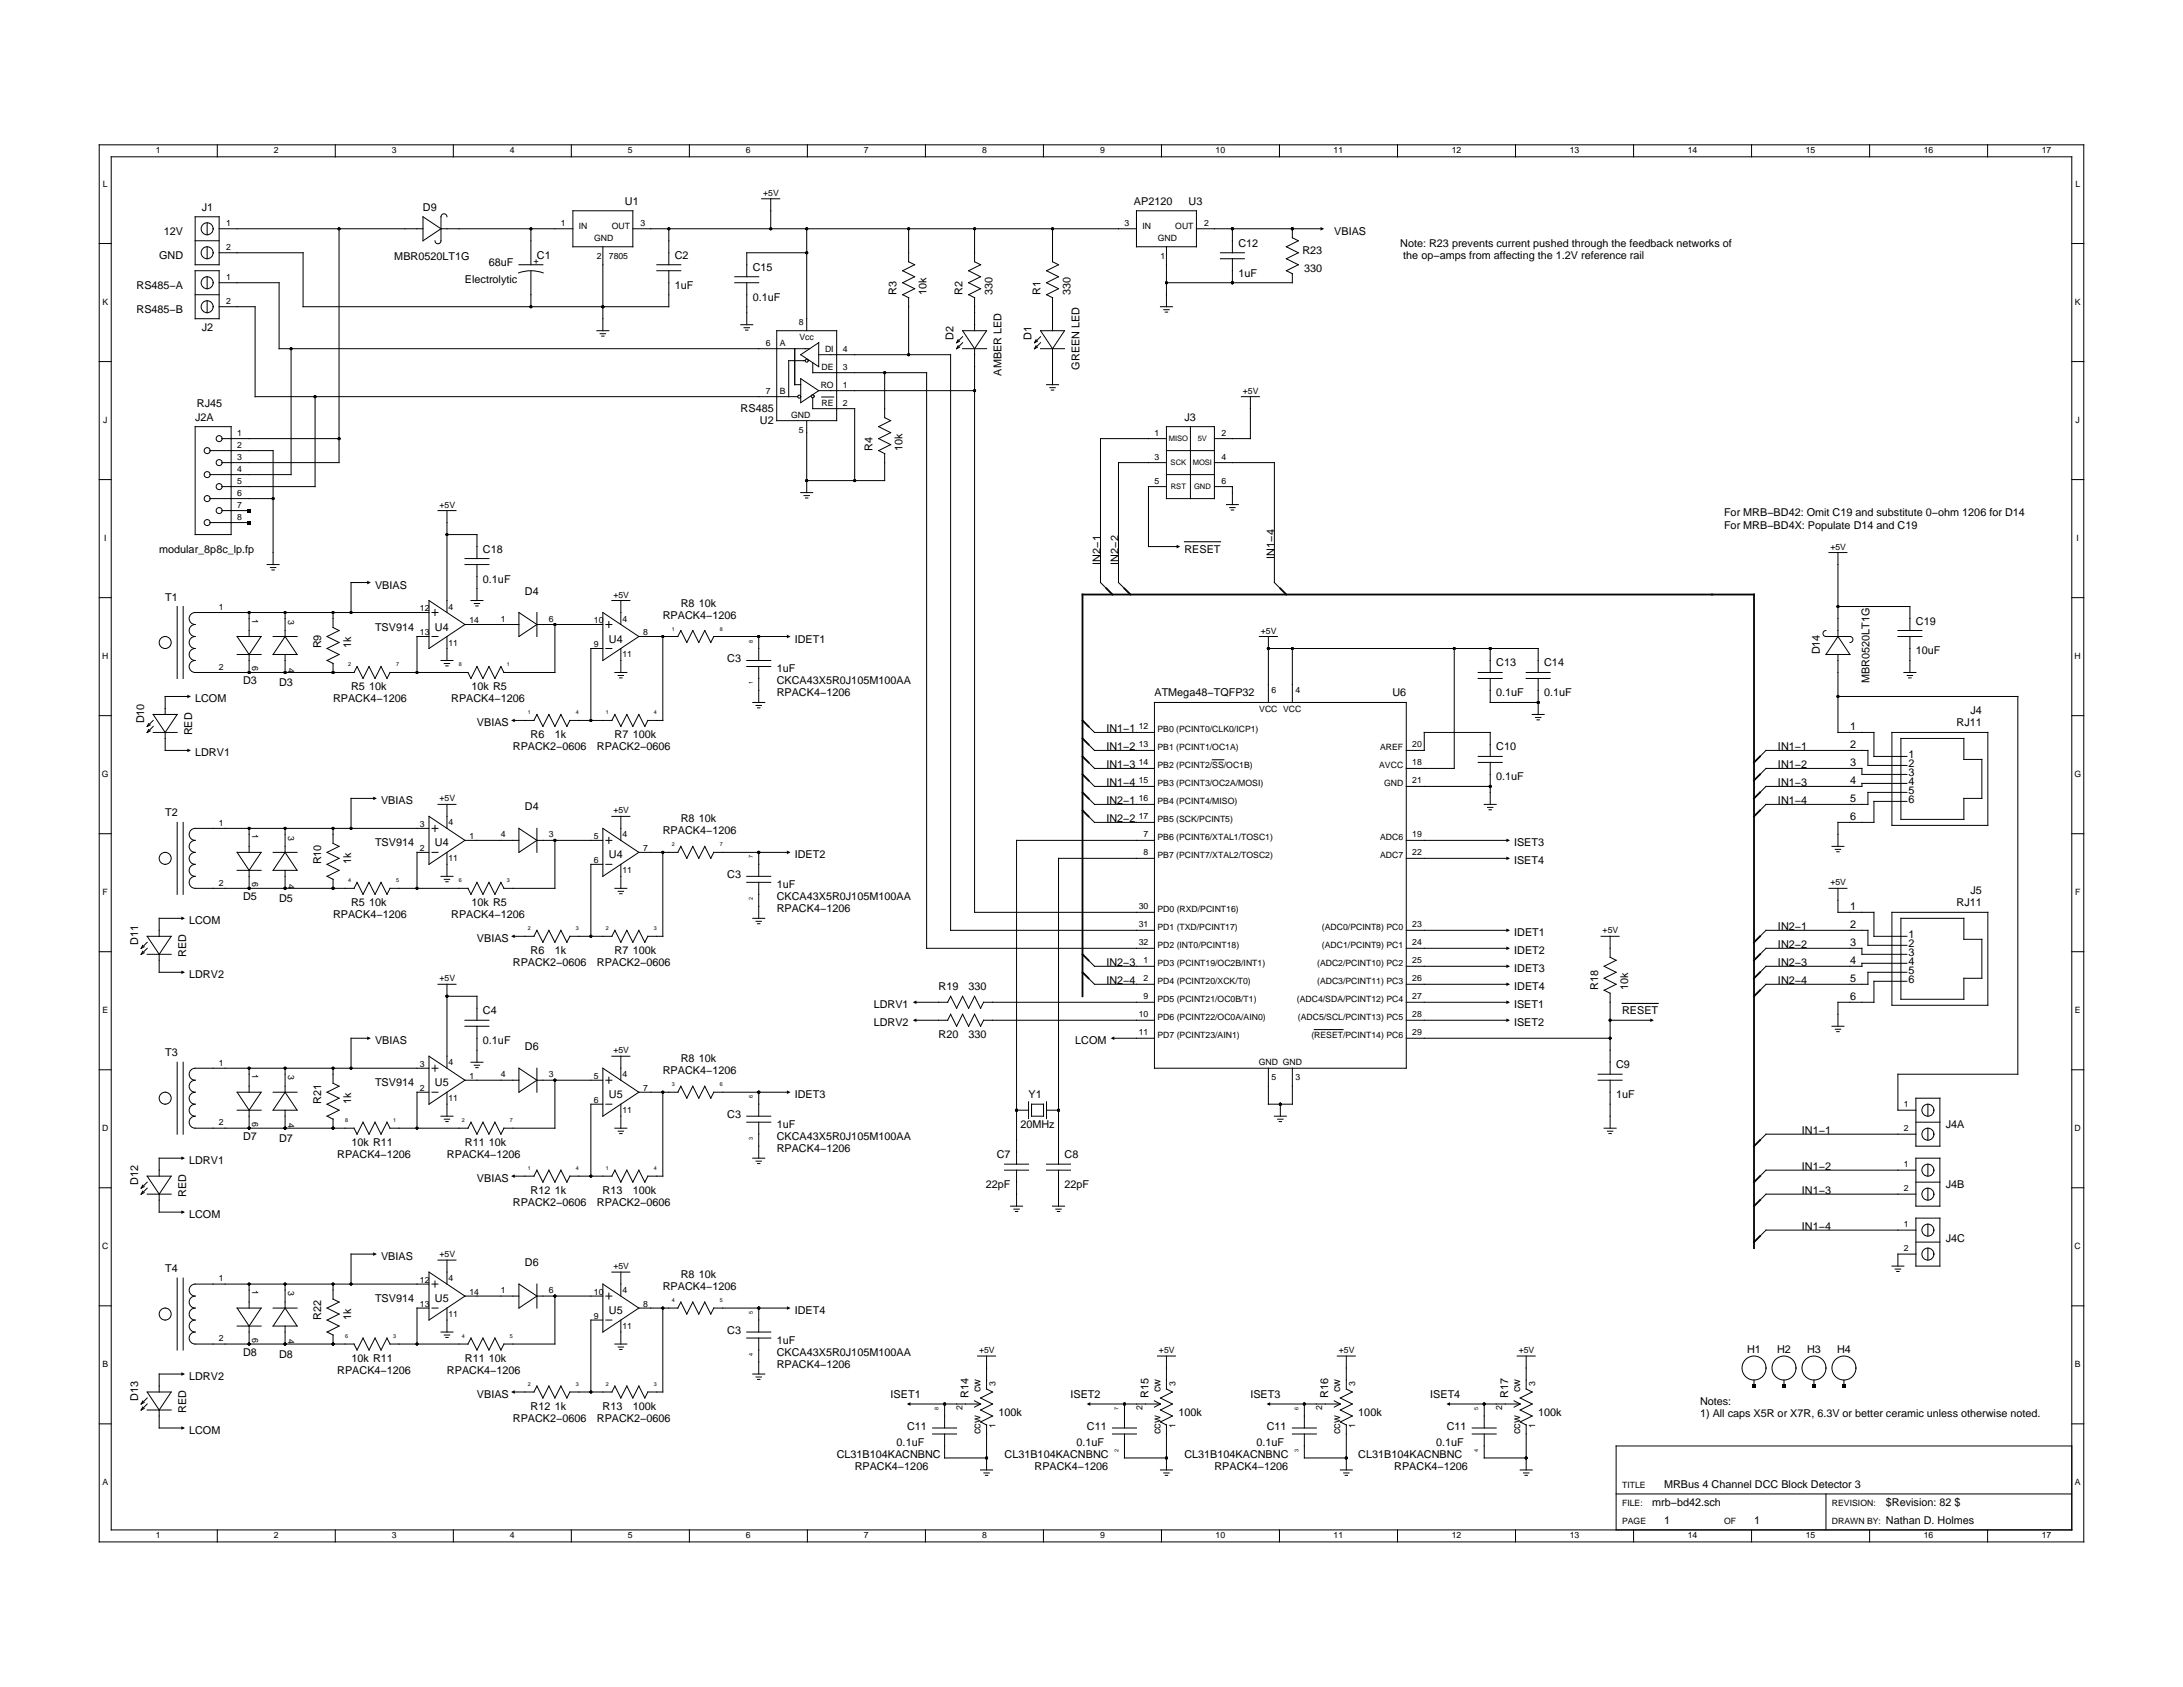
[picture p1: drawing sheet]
<svg xmlns="http://www.w3.org/2000/svg" width="279mm" height="216mm" viewBox="0 0 279 216" stroke-linecap="round" stroke-linejoin="round" font-family="sans-serif">
<defs><g id="words">
<g font-size="1.4">
<text x="25.8" y="27">J1</text>
<text x="54.1" y="27">D9</text>
<text x="80" y="26.2">U1</text>
<text x="145.1" y="26.2">AP2120</text>
<text x="152.1" y="26.2">U3</text>
<text x="20.4" y="33.1">GND</text>
<text x="21" y="30">12V</text>
<text x="50.5" y="33.3">MBR0520LT1G</text>
<text x="62.6" y="34.1">68uF</text>
<text x="68.7" y="33.1">C1</text>
<text x="86.4" y="33.1">C2</text>
<text x="96.3" y="34.6">C15</text>
<text x="158.5" y="31.6">C12</text>
<text x="158.5" y="35.4">1uF</text>
<text x="166.7" y="32.6">R23</text>
<text x="166.9" y="34.8">330</text>
<text x="170.8" y="30">VBIAS</text>
<text x="179.2" y="31.6">Note: R23 prevents current pushed through the feedback networks of</text>
<text x="179.6" y="33.1">the op−amps from affecting the 1.2V reference rail</text>
<text x="17.5" y="37">RS485−A</text>
<text x="17.5" y="40">RS485−B</text>
<text x="59.5" y="36.2">Electrolytic</text>
<text x="86.4" y="37">1uF</text>
<text x="96.3" y="38.5">0.1uF</text>
<text x="114.8" y="37.7" transform="rotate(-90 114.8 37.7)">R3</text>
<text x="118.6" y="37.7" transform="rotate(-90 118.6 37.7)">10k</text>
<text x="123.2" y="37.7" transform="rotate(-90 123.2 37.7)">R2</text>
<text x="127" y="37.7" transform="rotate(-90 127 37.7)">330</text>
<text x="133.2" y="37.7" transform="rotate(-90 133.2 37.7)">R1</text>
<text x="137" y="37.7" transform="rotate(-90 137 37.7)">330</text>
<text x="25.8" y="42.3">J2</text>
<text x="122.1" y="43.5" transform="rotate(-90 122.1 43.5)">D2</text>
<text x="132" y="43.5" transform="rotate(-90 132 43.5)">D1</text>
<text x="138.2" y="47.3" transform="rotate(-90 138.2 47.3)">GREEN LED</text>
<text x="25" y="53.8">J2A</text>
<text x="25.2" y="52.1">RJ45</text>
<text x="94.8" y="52.7">RS485</text>
<text x="128.2" y="48.1" transform="rotate(-90 128.2 48.1)">AMBER LED</text>
<text x="151.6" y="53.8">J3</text>
<text x="97.3" y="54.2">U2</text>
<text x="111.7" y="57.7" transform="rotate(-90 111.7 57.7)">R4</text>
<text x="115.5" y="57.7" transform="rotate(-90 115.5 57.7)">10k</text>
<text x="20.4" y="70.7">modular_8p8c_lp.fp</text>
<text x="61.8" y="70.7">C18</text>
<text x="151.6" y="70.7">RESET</text>
<text x="163.1" y="71.5" transform="rotate(-90 163.1 71.5)">IN1−4</text>
<text x="220.7" y="66.1">For MRB−BD42: Omit C19 and substitute 0−ohm 1206 for D14</text>
<text x="220.7" y="67.6">For MRB−BD4X: Populate D14 and C19</text>
<text x="21.1" y="76.9">T1</text>
<text x="48" y="75.3">VBIAS</text>
<text x="61.8" y="74.6">0.1uF</text>
<text x="67.2" y="76.1">D4</text>
<text x="87.1" y="77.6">R8</text>
<text x="89.4" y="77.6">10k</text>
<text x="140.9" y="72.3" transform="rotate(-90 140.9 72.3)">IN2−1</text>
<text x="143.2" y="72.3" transform="rotate(-90 143.2 72.3)">IN2−2</text>
<text x="41.1" y="83" transform="rotate(-90 41.1 83)">R9</text>
<text x="44.9" y="83" transform="rotate(-90 44.9 83)">1k</text>
<text x="48" y="80.7">TSV914</text>
<text x="55.7" y="80.7">U4</text>
<text x="77.9" y="82.2">U4</text>
<text x="84.8" y="79.2">RPACK4−1206</text>
<text x="101.7" y="82.2">IDET1</text>
<text x="232.9" y="83.8" transform="rotate(-90 232.9 83.8)">D14</text>
<text x="245.2" y="79.9">C19</text>
<text x="245.2" y="83.8">10uF</text>
<text x="25" y="89.9">LCOM</text>
<text x="31.1" y="87.6">D3</text>
<text x="35.7" y="87.8">D3</text>
<text x="42.6" y="89.9">RPACK4−1206</text>
<text x="44.9" y="88.4">R5</text>
<text x="47.2" y="88.4">10k</text>
<text x="57.7" y="89.9">RPACK4−1206</text>
<text x="60.3" y="88.4">10k R5</text>
<text x="93.1" y="84.8">C3</text>
<text x="99.4" y="86.1">1uF</text>
<text x="99.4" y="87.6">CKCA43X5R0J105M100AA</text>
<text x="99.4" y="89.1">RPACK4−1206</text>
<text x="147.8" y="89.1">ATMega48−TQFP32</text>
<text x="178.2" y="89.1">U6</text>
<text x="191.5" y="85.3">C13</text>
<text x="191.5" y="89.1">0.1uF</text>
<text x="197.6" y="85.3">C14</text>
<text x="197.6" y="89.1">0.1uF</text>
<text x="239.3" y="87.4" transform="rotate(-90 239.3 87.4)">MBR0520LT1G</text>
<text x="18.5" y="92.6" transform="rotate(-90 18.5 92.6)">D10</text>
<text x="24.6" y="94.1" transform="rotate(-90 24.6 94.1)">RED</text>
<text x="61" y="93">VBIAS</text>
<text x="67.9" y="94.5">R6</text>
<text x="71" y="94.5">1k</text>
<text x="78.7" y="94.5">R7 100k</text>
<text x="141.6" y="93.7">IN1−1</text>
<text x="236.8" y="93.4">1</text>
<text x="236.8" y="95.7">2</text>
<text x="250.4" y="93">RJ11</text>
<text x="252.2" y="91.4">J4</text>
<text x="25" y="96.8">LDRV1</text>
<text x="65.6" y="96">RPACK2−0606</text>
<text x="76.4" y="96">RPACK2−0606</text>
<text x="141.6" y="96">IN1−2</text>
<text x="141.6" y="98.3">IN1−3</text>
<text x="141.6" y="100.6">IN1−4</text>
<text x="191.5" y="96">C10</text>
<text x="191.5" y="99.9">0.1uF</text>
<text x="227.6" y="96">IN1−1</text>
<text x="227.6" y="98.3">IN1−2</text>
<text x="227.6" y="100.6">IN1−3</text>
<text x="236.8" y="98">3</text>
<text x="236.8" y="100.3">4</text>
<text x="244.3" y="97">1</text>
<text x="244.3" y="98.1">2</text>
<text x="244.3" y="99.3">3</text>
<text x="244.3" y="100.5">4</text>
<text x="244.3" y="101.6">5</text>
<text x="21.1" y="104.5">T2</text>
<text x="48.8" y="102.9">VBIAS</text>
<text x="67.2" y="103.7">D4</text>
<text x="84.8" y="106.8">RPACK4−1206</text>
<text x="87.1" y="105.2">R8</text>
<text x="89.4" y="105.2">10k</text>
<text x="141.6" y="102.9">IN2−1</text>
<text x="141.6" y="105.2">IN2−2</text>
<text x="227.6" y="102.9">IN1−4</text>
<text x="236.8" y="102.6">5</text>
<text x="236.8" y="104.9">6</text>
<text x="244.3" y="102.8">6</text>
<text x="41.1" y="110.6" transform="rotate(-90 41.1 110.6)">R10</text>
<text x="44.9" y="110.6" transform="rotate(-90 44.9 110.6)">1k</text>
<text x="48" y="108.3">TSV914</text>
<text x="55.7" y="108.3">U4</text>
<text x="77.9" y="109.9">U4</text>
<text x="93.1" y="112.4">C3</text>
<text x="99.4" y="113.7">1uF</text>
<text x="101.7" y="109.9">IDET2</text>
<text x="193.8" y="108.3">ISET3</text>
<text x="193.8" y="110.6">ISET4</text>
<text x="24.2" y="118.3">LCOM</text>
<text x="31.1" y="115.2">D5</text>
<text x="35.7" y="115.4">D5</text>
<text x="42.6" y="117.5">RPACK4−1206</text>
<text x="44.9" y="116">R5</text>
<text x="47.2" y="116">10k</text>
<text x="57.7" y="117.5">RPACK4−1206</text>
<text x="60.3" y="116">10k R5</text>
<text x="99.4" y="115.2">CKCA43X5R0J105M100AA</text>
<text x="99.4" y="116.8">RPACK4−1206</text>
<text x="193.8" y="119.8">IDET1</text>
<text x="227.6" y="119.1">IN2−1</text>
<text x="236.8" y="116.4">1</text>
<text x="236.8" y="118.7">2</text>
<text x="250.4" y="116">RJ11</text>
<text x="252.2" y="114.5">J5</text>
<text x="17.7" y="121" transform="rotate(-90 17.7 121)">D11</text>
<text x="23.8" y="122.5" transform="rotate(-90 23.8 122.5)">RED</text>
<text x="24.2" y="125.2">LDRV2</text>
<text x="61" y="120.6">VBIAS</text>
<text x="65.6" y="123.7">RPACK2−0606</text>
<text x="67.9" y="122.1">R6</text>
<text x="71" y="122.1">1k</text>
<text x="76.4" y="123.7">RPACK2−0606</text>
<text x="78.7" y="122.1">R7 100k</text>
<text x="141.6" y="123.7">IN2−3</text>
<text x="141.6" y="126">IN2−4</text>
<text x="193.8" y="122.1">IDET2</text>
<text x="193.8" y="124.4">IDET3</text>
<text x="227.6" y="121.4">IN2−2</text>
<text x="227.6" y="123.7">IN2−3</text>
<text x="227.6" y="126">IN2−4</text>
<text x="236.8" y="121">3</text>
<text x="236.8" y="123.3">4</text>
<text x="236.8" y="125.6">5</text>
<text x="244.3" y="120">1</text>
<text x="244.3" y="121.2">2</text>
<text x="244.3" y="122.3">3</text>
<text x="244.3" y="123.5">4</text>
<text x="244.3" y="124.6">5</text>
<text x="244.3" y="125.8">6</text>
<text x="61.8" y="129.8">C4</text>
<text x="111.8" y="129">LDRV1</text>
<text x="111.8" y="131.3">LDRV2</text>
<text x="120.1" y="126.7">R19</text>
<text x="124" y="126.7">330</text>
<text x="193.8" y="129">ISET1</text>
<text x="193.8" y="131.3">ISET2</text>
<text x="193.8" y="126.7">IDET4</text>
<text x="204.5" y="126.7" transform="rotate(-90 204.5 126.7)">R18</text>
<text x="207.6" y="129.8">RESET</text>
<text x="208.4" y="126.7" transform="rotate(-90 208.4 126.7)">10k</text>
<text x="236.8" y="127.9">6</text>
<text x="21.1" y="135.2">T3</text>
<text x="48" y="133.6">VBIAS</text>
<text x="61.8" y="133.6">0.1uF</text>
<text x="67.2" y="134.4">D6</text>
<text x="84.8" y="137.5">RPACK4−1206</text>
<text x="87.1" y="135.9">R8</text>
<text x="89.4" y="135.9">10k</text>
<text x="120.1" y="132.9">R20</text>
<text x="124" y="132.9">330</text>
<text x="137.6" y="133.6">LCOM</text>
<text x="206.8" y="136.7">C9</text>
<text x="41.1" y="141.3" transform="rotate(-90 41.1 141.3)">R21</text>
<text x="44.9" y="141.3" transform="rotate(-90 44.9 141.3)">1k</text>
<text x="48" y="139">TSV914</text>
<text x="55.7" y="139">U5</text>
<text x="77.9" y="140.5">U5</text>
<text x="93.1" y="143.1">C3</text>
<text x="101.7" y="140.5">IDET3</text>
<text x="131.6" y="140.5">Y1</text>
<text x="206.8" y="140.5">1uF</text>
<text x="24.2" y="149">LDRV1</text>
<text x="31.1" y="145.9">D7</text>
<text x="35.7" y="146.1">D7</text>
<text x="43.2" y="148.2">RPACK4−1206</text>
<text x="45" y="146.7">10k R11</text>
<text x="57.2" y="148.2">RPACK4−1206</text>
<text x="59.5" y="146.7">R11</text>
<text x="62.6" y="146.7">10k</text>
<text x="99.4" y="144.4">1uF</text>
<text x="99.4" y="145.9">CKCA43X5R0J105M100AA</text>
<text x="99.4" y="147.5">RPACK4−1206</text>
<text x="127.6" y="148.2">C7</text>
<text x="130.6" y="144.4">20MHz</text>
<text x="136.2" y="148.2">C8</text>
<text x="230.6" y="145.2">IN1−1</text>
<text x="230.6" y="149.8">IN1−2</text>
<text x="249.1" y="144.4">J4A</text>
<text x="17.7" y="151.7" transform="rotate(-90 17.7 151.7)">D12</text>
<text x="23.8" y="153.2" transform="rotate(-90 23.8 153.2)">RED</text>
<text x="24.2" y="155.9">LCOM</text>
<text x="61" y="151.3">VBIAS</text>
<text x="65.6" y="154.4">RPACK2−0606</text>
<text x="67.9" y="152.8">R12</text>
<text x="71" y="152.8">1k</text>
<text x="76.4" y="154.4">RPACK2−0606</text>
<text x="77.1" y="152.8">R13</text>
<text x="81" y="152.8">100k</text>
<text x="126.2" y="152.1">22pF</text>
<text x="136.2" y="152.1">22pF</text>
<text x="230.6" y="152.8">IN1−3</text>
<text x="249.1" y="152.1">J4B</text>
<text x="48.8" y="161.3">VBIAS</text>
<text x="230.6" y="157.4">IN1−4</text>
<text x="249.1" y="159">J4C</text>
<text x="21.1" y="162.8">T4</text>
<text x="48" y="166.6">TSV914</text>
<text x="55.7" y="166.6">U5</text>
<text x="67.2" y="162">D6</text>
<text x="84.8" y="165.1">RPACK4−1206</text>
<text x="87.1" y="163.6">R8</text>
<text x="89.4" y="163.6">10k</text>
<text x="31.1" y="173.5">D8</text>
<text x="35.7" y="173.8">D8</text>
<text x="41.1" y="168.9" transform="rotate(-90 41.1 168.9)">R22</text>
<text x="44.9" y="168.9" transform="rotate(-90 44.9 168.9)">1k</text>
<text x="77.9" y="168.2">U5</text>
<text x="93.1" y="170.7">C3</text>
<text x="99.4" y="172">1uF</text>
<text x="99.4" y="173.5">CKCA43X5R0J105M100AA</text>
<text x="101.7" y="168.2">IDET4</text>
<text x="223.6" y="173.1">H1</text>
<text x="227.4" y="173.1">H2</text>
<text x="231.3" y="173.1">H3</text>
<text x="235.1" y="173.1">H4</text>
<text x="17.7" y="179.3" transform="rotate(-90 17.7 179.3)">D13</text>
<text x="24.2" y="176.6">LDRV2</text>
<text x="43.2" y="175.8">RPACK4−1206</text>
<text x="45" y="174.3">10k R11</text>
<text x="57.2" y="175.8">RPACK4−1206</text>
<text x="59.5" y="174.3">R11</text>
<text x="61" y="178.9">VBIAS</text>
<text x="62.6" y="174.3">10k</text>
<text x="99.4" y="175.1">RPACK4−1206</text>
<text x="114" y="178.9">ISET1</text>
<text x="124" y="178.9" transform="rotate(-90 124 178.9)">R14</text>
<text x="125.5" y="178.1" transform="rotate(-90 125.5 178.1)">cw</text>
<text x="137" y="178.9">ISET2</text>
<text x="147" y="178.9" transform="rotate(-90 147 178.9)">R15</text>
<text x="148.5" y="178.1" transform="rotate(-90 148.5 178.1)">cw</text>
<text x="160" y="178.9">ISET3</text>
<text x="170" y="178.9" transform="rotate(-90 170 178.9)">R16</text>
<text x="171.5" y="178.1" transform="rotate(-90 171.5 178.1)">cw</text>
<text x="183.1" y="178.9">ISET4</text>
<text x="193" y="178.9" transform="rotate(-90 193 178.9)">R17</text>
<text x="194.6" y="178.1" transform="rotate(-90 194.6 178.1)">cw</text>
<text x="217.6" y="179.8">Notes:</text>
<text x="23.8" y="180.8" transform="rotate(-90 23.8 180.8)">RED</text>
<text x="24.2" y="183.5">LCOM</text>
<text x="65.6" y="182">RPACK2−0606</text>
<text x="67.9" y="180.5">R12</text>
<text x="71" y="180.5">1k</text>
<text x="76.4" y="182">RPACK2−0606</text>
<text x="77.1" y="180.5">R13</text>
<text x="81" y="180.5">100k</text>
<text x="114.8" y="185.1">0.1uF</text>
<text x="116.1" y="183">C11</text>
<text x="125.5" y="183.5" transform="rotate(-90 125.5 183.5)">ccw</text>
<text x="127.8" y="181.2">100k</text>
<text x="137.8" y="185.1">0.1uF</text>
<text x="139.1" y="183">C11</text>
<text x="148.5" y="183.5" transform="rotate(-90 148.5 183.5)">ccw</text>
<text x="150.8" y="181.2">100k</text>
<text x="160.8" y="185.1">0.1uF</text>
<text x="162.1" y="183">C11</text>
<text x="171.5" y="183.5" transform="rotate(-90 171.5 183.5)">ccw</text>
<text x="173.8" y="181.2">100k</text>
<text x="183.8" y="185.1">0.1uF</text>
<text x="185.2" y="183">C11</text>
<text x="194.6" y="183.5" transform="rotate(-90 194.6 183.5)">ccw</text>
<text x="196.9" y="181.2">100k</text>
<text x="217.6" y="181.4">1) All caps X5R or X7R, 6.3V or better ceramic unless otherwise noted.</text>
<text x="107.1" y="186.6">CL31B104KACNBNC</text>
<text x="109.4" y="188.1">RPACK4−1206</text>
<text x="128.6" y="186.6">CL31B104KACNBNC</text>
<text x="132.4" y="188.1">RPACK4−1206</text>
<text x="151.6" y="186.6">CL31B104KACNBNC</text>
<text x="155.4" y="188.1">RPACK4−1206</text>
<text x="173.8" y="186.6">CL31B104KACNBNC</text>
<text x="178.5" y="188.1">RPACK4−1206</text>
<text x="213" y="190.4">MRBus 4 Channel DCC Block Detector 3</text>
<text x="211.4" y="192.7">mrb−bd42.sch</text>
<text x="213" y="195">1</text>
<text x="224.5" y="195">1</text>
<text x="241.4" y="195">Nathan D. Holmes</text>
<text x="241.4" y="192.7">$Revision: 82 $</text>
</g>
<g font-size="1.1">
<text x="13.2" y="23.9">L</text>
<text x="19.9" y="19.6">1</text>
<text x="35.1" y="19.6">2</text>
<text x="50.2" y="19.6">3</text>
<text x="65.3" y="19.6">4</text>
<text x="80.4" y="19.6">5</text>
<text x="95.5" y="19.6">6</text>
<text x="110.6" y="19.6">7</text>
<text x="125.7" y="19.6">8</text>
<text x="140.8" y="19.6">9</text>
<text x="155.6" y="19.6">10</text>
<text x="170.7" y="19.6">11</text>
<text x="185.8" y="19.6">12</text>
<text x="200.9" y="19.6">13</text>
<text x="216" y="19.6">14</text>
<text x="231.1" y="19.6">15</text>
<text x="246.2" y="19.6">16</text>
<text x="261.3" y="19.6">17</text>
<text x="265.6" y="23.9">L</text>
<text x="29" y="28.9">1</text>
<text x="71.8" y="28.9">1</text>
<text x="74.1" y="29.3">IN</text>
<text x="78.3" y="29.3">OUT</text>
<text x="82" y="28.9">3</text>
<text x="97.7" y="25.1">+5V</text>
<text x="143.9" y="28.9">3</text>
<text x="146.2" y="29.3">IN</text>
<text x="150.4" y="29.3">OUT</text>
<text x="154.1" y="28.9">2</text>
<text x="29" y="35.8">1</text>
<text x="29" y="32">2</text>
<text x="68.3" y="33.1" transform="rotate(90 68.3 33.1)">+</text>
<text x="76.1" y="30.8">GND</text>
<text x="76.4" y="33.1">2</text>
<text x="77.9" y="33.1">7805</text>
<text x="148.2" y="30.8">GND</text>
<text x="148.5" y="33.1">1</text>
<text x="13.1" y="39">K</text>
<text x="29" y="38.9">2</text>
<text x="102.2" y="41.6">8</text>
<text x="265.6" y="39">K</text>
<text x="98" y="44.2">6</text>
<text x="99.8" y="44.2">A</text>
<text x="102.3" y="43.5">Vcc</text>
<text x="105.2" y="47.3">DE</text>
<text x="105.6" y="45">DI</text>
<text x="107.9" y="47.3">3</text>
<text x="107.9" y="45">4</text>
<text x="98" y="50.4">7</text>
<text x="99.8" y="50.4">B</text>
<text x="101.3" y="53.5">GND</text>
<text x="105" y="49.6">RO</text>
<text x="105.2" y="51.9">RE</text>
<text x="107.9" y="49.6">1</text>
<text x="107.9" y="51.9">2</text>
<text x="159.1" y="50.4">+5V</text>
<text x="13.2" y="54.1">J</text>
<text x="30.3" y="55.8">1</text>
<text x="30.3" y="57.3">2</text>
<text x="30.3" y="58.8">3</text>
<text x="102.2" y="55.4">5</text>
<text x="147.8" y="55.8">1</text>
<text x="147.8" y="58.8">3</text>
<text x="156.3" y="55.8">2</text>
<text x="156.3" y="58.8">4</text>
<text x="265.7" y="54.1">J</text>
<text x="30.3" y="60.4">4</text>
<text x="30.3" y="61.9">5</text>
<text x="30.3" y="63.4">6</text>
<text x="30.3" y="65">7</text>
<text x="56.2" y="65">+5V</text>
<text x="147.8" y="61.9">5</text>
<text x="156.3" y="61.9">6</text>
<text x="13.3" y="69.2">I</text>
<text x="30.3" y="66.5">8</text>
<text x="234.3" y="70.3">+5V</text>
<text x="265.8" y="69.2">I</text>
<text x="78.5" y="76.5">+5V</text>
<text x="28" y="78">1</text>
<text x="32.3" y="79.2" transform="rotate(90 32.3 79.2)">1</text>
<text x="36.9" y="79.3" transform="rotate(90 36.9 79.3)">3</text>
<text x="53.8" y="78.2">12</text>
<text x="53.8" y="81.3">13</text>
<text x="57.4" y="82.6">11</text>
<text x="57.4" y="78">4</text>
<text x="60.1" y="79.7">14</text>
<text x="64.1" y="79.5">1</text>
<text x="70.3" y="79.5">6</text>
<text x="76" y="79.7">10</text>
<text x="76" y="82.8">9</text>
<text x="79.7" y="79.5">4</text>
<text x="82.3" y="81.3">8</text>
<text x="161.4" y="81.1">+5V</text>
<text x="13.1" y="84.3">H</text>
<text x="28" y="85.7">2</text>
<text x="32.3" y="85.3" transform="rotate(90 32.3 85.3)">6</text>
<text x="36.9" y="85.4" transform="rotate(90 36.9 85.4)">4</text>
<text x="79.7" y="84.1">11</text>
<text x="162.7" y="88.7">6</text>
<text x="165.8" y="88.7">4</text>
<text x="265.5" y="84.3">H</text>
<text x="145.8" y="93.4">12</text>
<text x="145.8" y="95.7">13</text>
<text x="148.1" y="93.7">PB0 (PCINT0/CLK0/ICP1)</text>
<text x="161.2" y="91.1">VCC VCC</text>
<text x="180.8" y="95.7">20</text>
<text x="13" y="99.4">G</text>
<text x="145.8" y="98">14</text>
<text x="145.8" y="100.3">15</text>
<text x="148.1" y="96">PB1 (PCINT1/OC1A)</text>
<text x="148.1" y="100.6">PB3 (PCINT3/OC2A/MOSI)</text>
<text x="148.1" y="98.3">PB2 (PCINT2/SS/OC1B)</text>
<text x="176.5" y="98.3">AVCC</text>
<text x="176.6" y="96">AREF</text>
<text x="177.1" y="100.6">GND</text>
<text x="180.8" y="100.3">21</text>
<text x="180.8" y="98">18</text>
<text x="265.5" y="99.4">G</text>
<text x="28" y="105.7">1</text>
<text x="32.3" y="106.8" transform="rotate(90 32.3 106.8)">1</text>
<text x="36.9" y="106.9" transform="rotate(90 36.9 106.9)">3</text>
<text x="53.8" y="105.8">3</text>
<text x="56.2" y="102.6">+5V</text>
<text x="57.4" y="105.6">4</text>
<text x="60.1" y="107.4">1</text>
<text x="64.1" y="107.2">4</text>
<text x="70.3" y="107.2">3</text>
<text x="76" y="107.4">5</text>
<text x="78.5" y="104.1">+5V</text>
<text x="79.7" y="107.2">4</text>
<text x="145.8" y="102.6">16</text>
<text x="145.8" y="104.9">17</text>
<text x="146.4" y="107.2">7</text>
<text x="148.1" y="102.9">PB4 (PCINT4/MISO)</text>
<text x="148.1" y="105.2">PB5 (SCK/PCINT5)</text>
<text x="148.1" y="107.6">PB6 (PCINT6/XTAL1/TOSC1)</text>
<text x="176.6" y="107.6">ADC6</text>
<text x="180.8" y="107.2">19</text>
<text x="28" y="113.3">2</text>
<text x="32.3" y="112.9" transform="rotate(90 32.3 112.9)">6</text>
<text x="36.9" y="113.1" transform="rotate(90 36.9 113.1)">4</text>
<text x="53.8" y="108.9">2</text>
<text x="57.4" y="110.2">11</text>
<text x="76" y="110.4">6</text>
<text x="79.7" y="111.8">11</text>
<text x="82.3" y="108.9">7</text>
<text x="146.4" y="109.5">8</text>
<text x="148.1" y="109.9">PB7 (PCINT7/XTAL2/TOSC2)</text>
<text x="176.6" y="109.9">ADC7</text>
<text x="180.8" y="109.5">22</text>
<text x="234.3" y="113.3">+5V</text>
<text x="13.1" y="114.5">F</text>
<text x="145.8" y="116.4">30</text>
<text x="145.8" y="118.7">31</text>
<text x="148.1" y="116.8">PD0 (RXD/PCINT16)</text>
<text x="148.1" y="119.1">PD1 (TXD/PCINT17)</text>
<text x="169.2" y="119.1">(ADC0/PCINT8) PC0</text>
<text x="180.8" y="118.7">23</text>
<text x="205.1" y="119.4">+5V</text>
<text x="265.6" y="114.5">F</text>
<text x="56.2" y="125.6">+5V</text>
<text x="145.8" y="121">32</text>
<text x="146.4" y="123.3">1</text>
<text x="146.4" y="125.6">2</text>
<text x="148.1" y="121.4">PD2 (INT0/PCINT18)</text>
<text x="148.1" y="123.7">PD3 (PCINT19/OC2B/INT1)</text>
<text x="148.1" y="126">PD4 (PCINT20/XCK/T0)</text>
<text x="168.6" y="123.7">(ADC2/PCINT10) PC2</text>
<text x="168.6" y="126">(ADC3/PCINT11) PC3</text>
<text x="169.2" y="121.4">(ADC1/PCINT9) PC1</text>
<text x="180.8" y="121">24</text>
<text x="180.8" y="123.3">25</text>
<text x="180.8" y="125.6">26</text>
<text x="13.1" y="129.6">E</text>
<text x="145.8" y="130.2">10</text>
<text x="146.4" y="127.9">9</text>
<text x="148.1" y="130.6">PD6 (PCINT22/OC0A/AIN0)</text>
<text x="148.1" y="128.3">PD5 (PCINT21/OC0B/T1)</text>
<text x="166" y="128.3">(ADC4/SDA/PCINT12) PC4</text>
<text x="166.1" y="130.6">(ADC5/SCL/PCINT13) PC5</text>
<text x="180.8" y="127.9">27</text>
<text x="180.8" y="130.2">28</text>
<text x="265.6" y="129.6">E</text>
<text x="28" y="136.4">1</text>
<text x="32.3" y="137.5" transform="rotate(90 32.3 137.5)">1</text>
<text x="36.9" y="137.6" transform="rotate(90 36.9 137.6)">3</text>
<text x="53.8" y="136.5">3</text>
<text x="57.4" y="136.3">4</text>
<text x="64.1" y="137.9">4</text>
<text x="70.3" y="137.9">3</text>
<text x="78.5" y="134.8">+5V</text>
<text x="79.7" y="137.9">4</text>
<text x="145.8" y="132.5">11</text>
<text x="148.1" y="132.9">PD7 (PCINT23/AIN1)</text>
<text x="161.1" y="136.3">GND GND</text>
<text x="167.8" y="132.9">(RESET/PCINT14) PC6</text>
<text x="180.8" y="132.5">29</text>
<text x="32.3" y="143.6" transform="rotate(90 32.3 143.6)">6</text>
<text x="36.9" y="143.8" transform="rotate(90 36.9 143.8)">4</text>
<text x="53.8" y="139.6">2</text>
<text x="57.4" y="140.9">11</text>
<text x="60.1" y="138.1">1</text>
<text x="76" y="138.1">5</text>
<text x="76" y="141.1">6</text>
<text x="79.7" y="142.5">11</text>
<text x="82.3" y="139.6">7</text>
<text x="162.7" y="138.2">5</text>
<text x="165.8" y="138.2">3</text>
<text x="243.7" y="141.7">1</text>
<text x="13.1" y="144.7">D</text>
<text x="28" y="144">2</text>
<text x="243.7" y="144.8">2</text>
<text x="243.7" y="149.4">1</text>
<text x="265.5" y="144.7">D</text>
<text x="243.7" y="152.4">2</text>
<text x="13.1" y="159.9">C</text>
<text x="56.2" y="160.9">+5V</text>
<text x="243.7" y="157">1</text>
<text x="243.7" y="160.1">2</text>
<text x="265.5" y="159.9">C</text>
<text x="28" y="164">1</text>
<text x="32.3" y="165.1" transform="rotate(90 32.3 165.1)">1</text>
<text x="36.9" y="165.3" transform="rotate(90 36.9 165.3)">3</text>
<text x="53.8" y="164.1">12</text>
<text x="53.8" y="167.2">13</text>
<text x="57.4" y="164">4</text>
<text x="60.1" y="165.7">14</text>
<text x="64.1" y="165.5">1</text>
<text x="70.3" y="165.5">6</text>
<text x="76" y="165.7">10</text>
<text x="78.5" y="162.4">+5V</text>
<text x="79.7" y="165.5">4</text>
<text x="82.3" y="167.2">8</text>
<text x="28" y="171.7">2</text>
<text x="32.3" y="171.2" transform="rotate(90 32.3 171.2)">6</text>
<text x="36.9" y="171.4" transform="rotate(90 36.9 171.4)">4</text>
<text x="57.4" y="168.6">11</text>
<text x="76" y="168.7">9</text>
<text x="79.7" y="170.1">11</text>
<text x="125.3" y="173.2">+5V</text>
<text x="148.3" y="173.2">+5V</text>
<text x="171.4" y="173.2">+5V</text>
<text x="194.4" y="173.2">+5V</text>
<text x="13.1" y="175">B</text>
<text x="127.4" y="177.4" transform="rotate(-90 127.4 177.4)">3</text>
<text x="150.4" y="177.4" transform="rotate(-90 150.4 177.4)">3</text>
<text x="173.5" y="177.4" transform="rotate(-90 173.5 177.4)">3</text>
<text x="196.5" y="177.4" transform="rotate(-90 196.5 177.4)">3</text>
<text x="265.6" y="175">B</text>
<text x="123.2" y="180.5" transform="rotate(-90 123.2 180.5)">2</text>
<text x="127.4" y="182.8" transform="rotate(-90 127.4 182.8)">1</text>
<text x="146.2" y="180.5" transform="rotate(-90 146.2 180.5)">2</text>
<text x="150.4" y="182.8" transform="rotate(-90 150.4 182.8)">1</text>
<text x="169.2" y="180.5" transform="rotate(-90 169.2 180.5)">2</text>
<text x="173.5" y="182.8" transform="rotate(-90 173.5 182.8)">1</text>
<text x="192.3" y="180.5" transform="rotate(-90 192.3 180.5)">2</text>
<text x="196.5" y="182.8" transform="rotate(-90 196.5 182.8)">1</text>
<text x="13.1" y="190.1">A</text>
<text x="207.6" y="190.4">TITLE</text>
<text x="265.6" y="190.1">A</text>
<text x="19.9" y="196.8">1</text>
<text x="35.1" y="196.8">2</text>
<text x="50.2" y="196.8">3</text>
<text x="65.3" y="196.8">4</text>
<text x="80.4" y="196.8">5</text>
<text x="95.5" y="196.8">6</text>
<text x="110.6" y="196.8">7</text>
<text x="125.7" y="196.8">8</text>
<text x="140.8" y="196.8">9</text>
<text x="155.6" y="196.8">10</text>
<text x="170.7" y="196.8">11</text>
<text x="185.8" y="196.8">12</text>
<text x="200.9" y="196.8">13</text>
<text x="207.6" y="192.7">FILE:</text>
<text x="207.6" y="195">PAGE</text>
<text x="216" y="196.8">14</text>
<text x="220.7" y="195">OF</text>
<text x="231.1" y="196.8">15</text>
<text x="234.5" y="192.7">REVISION:</text>
<text x="234.5" y="195">DRAWN BY:</text>
<text x="246.2" y="196.8">16</text>
<text x="261.3" y="196.8">17</text>
</g>
<g font-size="1">
<text x="149.6" y="56.4">MISO</text>
<text x="149.8" y="59.5">SCK</text>
<text x="152.7" y="59.5">MOSI</text>
<text x="153.3" y="56.4">5V</text>
<text x="149.9" y="62.5">RST</text>
<text x="152.8" y="62.5">GND</text>
</g>
<g font-size=".7">
<text x="86" y="80.7">1</text>
<text x="92.1" y="80.7">8</text>
<text x="96.3" y="82.2" transform="rotate(-90 96.3 82.2)">8</text>
<text x="44.5" y="85.3">2</text>
<text x="50.7" y="85.3">7</text>
<text x="58.7" y="85.3">8</text>
<text x="64.9" y="85.3">1</text>
<text x="96.3" y="87.6" transform="rotate(-90 96.3 87.6)">1</text>
<text x="67.6" y="91.4">1</text>
<text x="73.7" y="91.4">4</text>
<text x="77.5" y="91.4">1</text>
<text x="83.7" y="91.4">4</text>
<text x="44.5" y="112.9">4</text>
<text x="50.7" y="112.9">5</text>
<text x="58.7" y="112.9">6</text>
<text x="64.9" y="112.9">3</text>
<text x="86" y="108.3">2</text>
<text x="92.1" y="108.3">7</text>
<text x="96.3" y="109.9" transform="rotate(-90 96.3 109.9)">7</text>
<text x="67.6" y="119.1">2</text>
<text x="73.7" y="119.1">3</text>
<text x="77.5" y="119.1">2</text>
<text x="83.7" y="119.1">3</text>
<text x="96.3" y="115.2" transform="rotate(-90 96.3 115.2)">2</text>
<text x="44.2" y="143.6">8</text>
<text x="50.3" y="143.6">1</text>
<text x="59.1" y="143.6">2</text>
<text x="65.3" y="143.6">7</text>
<text x="86" y="139">3</text>
<text x="92.1" y="139">6</text>
<text x="96.3" y="140.5" transform="rotate(-90 96.3 140.5)">6</text>
<text x="67.6" y="149.8">1</text>
<text x="73.7" y="149.8">4</text>
<text x="77.5" y="149.8">1</text>
<text x="83.7" y="149.8">4</text>
<text x="96.3" y="145.9" transform="rotate(-90 96.3 145.9)">3</text>
<text x="86" y="166.6">4</text>
<text x="92.1" y="166.6">5</text>
<text x="44.2" y="171.2">6</text>
<text x="50.3" y="171.2">3</text>
<text x="59.1" y="171.2">4</text>
<text x="65.3" y="171.2">5</text>
<text x="96.3" y="173.5" transform="rotate(-90 96.3 173.5)">4</text>
<text x="96.3" y="168.2" transform="rotate(-90 96.3 168.2)">5</text>
<text x="67.6" y="177.4">2</text>
<text x="73.7" y="177.4">3</text>
<text x="77.5" y="177.4">2</text>
<text x="83.7" y="177.4">3</text>
<text x="120.1" y="185.8" transform="rotate(-90 120.1 185.8)">1</text>
<text x="120.1" y="180.5" transform="rotate(-90 120.1 180.5)">8</text>
<text x="143.2" y="185.8" transform="rotate(-90 143.2 185.8)">2</text>
<text x="143.2" y="180.5" transform="rotate(-90 143.2 180.5)">7</text>
<text x="166.2" y="185.8" transform="rotate(-90 166.2 185.8)">3</text>
<text x="166.2" y="180.5" transform="rotate(-90 166.2 180.5)">6</text>
<text x="189.2" y="185.8" transform="rotate(-90 189.2 185.8)">4</text>
<text x="189.2" y="180.5" transform="rotate(-90 189.2 180.5)">5</text>
</g>
</g></defs>
<g fill="none" stroke="#000" stroke-width=".13">
<path d="M12.7 18.5h254v178.8h-254zM27.8 18.5v1.6M42.9 18.5v1.6M58 18.5v1.6M73.1 18.5v1.6M88.2 18.5v1.6M103.3 18.5v1.6M118.4 18.5v1.6M133.5 18.5v1.6M148.7 18.5v1.6M163.8 18.5v1.6M178.9 18.5v1.6"/>
<path d="M194 18.5v1.6M209.1 18.5v1.6M224.2 18.5v1.6M239.3 18.5v1.6M254.4 18.5v1.6M12.7 31.2h1.5M14.2 20.1h251v175.7h-251zM25 34.6h3v6.2h-3zM25 27.7h3v6.2h-3zM25 37.7h3M25 30.8h3M26.5 28.5v1.5"/>
<path d="M26.5 31.6v1.5M26.5 35.4v1.6M26.5 38.5v1.5M28 36.2h7.7v8.4h67.9M28 39.3h4.7v11.5h69.4M28 29.3h26.1M28 32.3h10.8v7h46.8v-4.7M43.4 29.3v29.9h-15M54.1 27.7l2.3 1.6-2.3 1.5zM56.4 29.3h16.9M57.2 27.7a.38 .38 0 0 0-.4-.3 .38 .38 0 0 0-.4 .3v3.1a.38 .38 0 0 1-.3 .4 .38 .38 0 0 1-.4-.4M66.4 34.9a4.6 4.6 0 0 1 3.1 0"/>
<path d="M66.4 33.9h3.1M68 29.3v4.6M68 34.6v4.7M73.3 27h7.7v4.6h-7.7zM77.2 31.6v10.7M81 29.3h64.5M84.1 34.6h3M84.1 33.9h3M85.6 29.3v4.6M94 36.2h3.1M94 35.4h3.1M95.6 36.2v5.4"/>
<path d="M97.5 25.4h2.3M98.6 25.4v3.9M103.2 29.3v13M103.2 32.3h-7.6v3.1M116.3 29.3v4.2l.8 .4-1.6 .7 1.6 .8-1.6 .8 1.6 .8-1.6 .7 .8 .4M116.3 38.1v7.3M124.7 29.3v4.2l.8 .4-1.5 .7 1.5 .8-1.5 .8 1.5 .8-1.5 .7 .7 .4M124.7 38.1v4.2M134.7 29.3v4.2l.8 .4-1.6 .7 1.6 .8-1.6 .8 1.6 .8-1.6 .7 .8 .4M134.7 38.1v4.2M145.5 27h7.6v4.6h-7.6zM148.5 39.3h1.6"/>
<path d="M148.9 39.6h.7M149.1 39.9h.3M149.3 31.6v7.7M153.1 29.3h16.1M156.2 32.3h3.1M156.2 33.1h3.1M157.7 29.3v3M157.7 33.1v3.1M165.4 35v1.2h-16.1M165.4 29.3v1.1l.8 .4-1.6 .8 1.6 .7-1.6 .8 1.6 .8-1.6 .7 .8 .4M265.2 31.2h1.5M12.7 46.3h1.5"/>
<path d="M25 54.6h4.6v13.8h-4.6zM26.9 57.7h8.1v14.6M28.4 56.1h15M37.3 44.6v16.1h-10.4M40.3 50.8v11.5h-11.9M76.4 42.3h1.5M76.8 42.7h.7M77 43h.3M94.8 41.6h1.5M95.2 41.9h.7M95.4 42.2h.3M99.4 42.3h7.7v11.5h-7.7z"/>
<path d="M101.7 44.6v4.6h.8M102.5 45.4l2.3-1.5v3zM102.5 48.5l2.3 1.5-2.3 1.5zM103.1 46.2h-2.2v4.6M103.2 53.8v9.2M104 50.9v1.4h5.4v9.2M104 46.4v1.3h14.6v73.7h29.2M104.8 45.4h16.9v73.7h26.1M104.8 50h19.9M105.2 50.8h1.5M113.2 47.7v5.8l.8 .3-1.5 .8 1.5 .8-1.5 .7 1.5 .8-1.5 .8 .7 .4v3.4h-10M122.6 44.2l-.2 .4"/>
<path d="M122.6 43.5l-.2 .4M122.8 44.4l-.4 .2M122.8 43.7l-.4 .2M123.2 44.6h3.1M123.2 42.3h3.1l-1.6 2.3zM123.2 43.1l-.8 .8M123.2 43.9l-.8 .7M124.7 44.6v72.2h23.1M132.6 44.2l-.2 .4M132.6 43.5l-.2 .4M132.8 44.4l-.4 .2M132.8 43.7l-.4 .2"/>
<path d="M133.2 44.6h3M133.2 42.3h3l-1.5 2.3zM133.2 43.1l-.8 .8M133.2 43.9l-.8 .7M133.9 49.2h1.6M134.4 49.6h.7M134.6 49.9h.3M134.7 44.6v4.6M149.3 56.1h-8.4v18.5l.7 .7M149.3 59.2h-6.1v15.4l.7 .7M149.3 57.7h6.1M149.3 54.6h6.1v9.2h-6.1z"/>
<path d="M152.4 54.6v9.2M155.4 59.2h7.7v15.4l.8 .7M158.9 50.8h2.3M160 50.8v5.3h-4.6M265.2 46.3h1.5M12.7 76.5h1.5M12.7 61.4h1.5M22.7 77.6v9.2M23.4 77.6v9.2M26.9 63.8h8.1M26.9 66.9h5M28.4 65.3h3.5"/>
<path d="M31.9 78.4v3.1M34.2 72.3h1.5M34.6 72.6h.7M34.8 72.9h.3M36.5 78.4v3.1M42.6 78.4v1.9l.8 .4-1.5 .8 1.5 .7-1.5 .8 1.5 .8-1.5 .7 .7 .4M47.2 74.6h-2.3v3.8M54.9 78.4h-29.9a.77 .77 0 0 0-.8 .8 .77 .77 0 0 0 .8 .7 .77 .77 0 0 0-.8 .8 .77 .77 0 0 0 .8 .8 .77 .77 0 0 0-.8 .7 .77 .77 0 0 0 .8 .8 .77 .77 0 0 0-.8 .8 .77 .77 0 0 0 .8 .7 .77 .77 0 0 0-.8 .8 .77 .77 0 0 0 .8 .8h20.3M54.9 76.9l4.6 3-4.6 3.1zM55.3 78.4h.8M55.7 78v.8M56.1 65.3h2.3"/>
<path d="M57.2 68.4h3.8v3.1M57.2 65.3v13.1M59.5 72.3h3.1M59.5 79.9h6.9M59.5 71.5h3.1M60.3 76.9h1.5M60.7 77.2h.7M60.9 77.5h.3M61 72.3v4.6M66.4 78.4l2.3 1.5-2.3 1.6zM68.7 79.9h8.5M68.7 78.4v3.1"/>
<path d="M71 79.9v6.2h-6.5M77.2 78.4l4.6 3.1-4.6 3zM77.5 79.9h.8M77.9 79.5v.8M78.3 76.9h2.3M79.5 76.9v3M102.5 63h1.5M102.9 63.4h.7M103.1 63.7h.3M149.3 62.3h-2.3v7.6h3.8M149.3 60.7h6.1M155.4 62.3h2.3v2.3"/>
<path d="M157 64.6h1.5M157.4 65h.7M157.6 65.3h.3M234.1 70.7h2.3M235.2 70.7v10.8M235.2 77.6h9.2v3.1M265.2 76.5h1.5M265.2 61.4h1.5M12.7 91.6h1.5M19 93.4l-.2 .3M19 92.6l-.2 .4M19.2 93.5l-.4 .2"/>
<path d="M19.2 92.8l-.4 .2M19.6 93.7h3.1M19.6 91.4h3.1l-1.6 2.3zM19.6 92.2l-.8 .8M19.6 93l-.8 .7M21.1 93.7v2.3h3.1M24.2 89.1h-3.1v2.3M30.3 81.5h3.1l-1.5 2.3zM30.3 83.8h3.1M31.9 83.8v2.3M35 81.5h3M36.5 81.5l1.5 2.3h-3z"/>
<path d="M36.5 83.8v2.3M42.6 84.9v1.2M54.9 81.5h-1.5v4.6M55.3 81.5h.8M56.4 84.5h1.6M56.9 84.9h.7M57.1 85.2h.3M57.2 81.5v3M64.1 85.3l.4 .8M64.1 85.3l-.8 1.5-.7-1.5-.8 1.5-.8-1.5-.7 1.5-.4-.7h-10l-.4 .7-.7-1.5-.8 1.5-.8-1.5-.7 1.5-.8-1.5-.4 .8M65.6 92.2h2.7l.4-.8 .8 1.6 .8-1.6 .7 1.6 .8-1.6 .8 1.6 .3-.8h5.4M77.2 83h-1.6v9.2"/>
<path d="M77.5 83h.8M78.7 86.1h1.5M78.7 91.4l-.4 .8M79.1 86.4h.7M79.3 86.8h.3M79.5 83v3.1M81.8 81.5h5M84.8 81.5v10.7h-1.9l-.4 .8-.7-1.6-.8 1.6-.8-1.6-.7 1.6-.8-1.6M86.8 81.5l.3-.8 .8 1.5 .8-1.5 .7 1.5 .8-1.5 .8 1.5 .4-.7h9.5M95.6 84.5h3M95.6 85.3h3M96.3 89.9h1.6"/>
<path d="M96.8 90.3h.7M97 90.6h.3M97.1 81.5v3M97.1 85.3v4.6M139.3 99.9l.8 .7h7.7M139.3 95.3l.8 .7h7.7M139.3 97.6l.8 .7h7.7M139.3 93l.8 .7h7.7M147.8 89.9h32.2v46.8h-32.2zM155.2 97.2h1.4M161.2 81.5h2.3M162.3 81.5v8.4"/>
<path d="M162.3 83h34.6v3.1M165.4 83v6.9M180 96h2.3v-2.3h8.4v3.1M186.1 83v15.3h-6.1M189.2 86.1h3.1M189.2 96.8h3.1M189.2 97.6h3.1M189.2 86.8h3.1M190.7 86.8v3.1h6.2M190.7 83v3.1M190.7 97.6v5.3M195.3 86.1h3.1"/>
<path d="M195.3 86.8h3.1M196.1 91.4h1.5M196.5 91.8h.7M196.7 92.1h.3M196.9 86.8v4.6M225.3 96.8l.7-.8h13.1v2h5M225.3 99.1l.7-.8h12.3v.8h5.8M233.7 80.7a.38 .38 0 0 0-.4 .4 .38 .38 0 0 0 .4 .4h3.1a.38 .38 0 0 1 .4 .3 .38 .38 0 0 1-.4 .4M235.2 89.1h23.1v48.4h-15.4v4.6h2.3M235.2 83.8v9.9h4.6v3.1h4.3M235.2 81.5l1.6 2.3h-3.1zM242.1 93.7h12.3v11.9h-12.3z"/>
<path d="M242.9 81.5h3.1M242.9 80.7h3.1M243.3 94.5h8.1v2.7h2.3v5h-2.3v2.7h-8.1zM243.7 86.1h1.5M244.1 86.4h.7M244.3 86.8h.3M244.4 81.5v4.6M265.2 91.6h1.5M12.7 106.7h1.5M18.8 119.8h3.1l-1.5 2.3zM22.7 105.2v9.3M23.4 105.2v9.3"/>
<path d="M23.4 117.5h-3v2.3M30.3 109.1h3.1l-1.5 2.3zM30.3 111.4h3.1M31.9 106v3.1M31.9 111.4v2.3M35 109.1h3M36.5 106v3.1M36.5 111.4v2.3M36.5 109.1l1.5 2.3h-3zM42.6 106v1.9l.8 .4-1.5 .8 1.5 .8-1.5 .7 1.5 .8-1.5 .8 .7 .3v1.2M48 102.2h-3.1v3.8M54.9 106h-29.9a.77 .77 0 0 0-.8 .8 .77 .77 0 0 0 .8 .7 .77 .77 0 0 0-.8 .8 .77 .77 0 0 0 .8 .8 .77 .77 0 0 0-.8 .8 .77 .77 0 0 0 .8 .7 .77 .77 0 0 0-.8 .8 .77 .77 0 0 0 .8 .8 .77 .77 0 0 0-.8 .7 .77 .77 0 0 0 .8 .8h20.3"/>
<path d="M54.9 109.1h-1.5v4.6M54.9 104.5l4.6 3-4.6 3.1zM55.3 106h.8M55.3 109.1h.8M55.7 105.6v.8M56.1 102.9h2.3M56.4 112.2h1.6M56.9 112.5h.7M57.1 112.8h.3M57.2 102.9v3.1M57.2 109.1v3.1M59.5 107.5h6.9"/>
<path d="M64.1 112.9l.4 .8M64.1 112.9l-.8 1.6-.7-1.6-.8 1.6-.8-1.6-.7 1.6-.4-.8h-10l-.4 .8-.7-1.6-.8 1.6-.8-1.6-.7 1.6-.8-1.6-.4 .8M65.6 119.8h2.7l.4-.7 .8 1.5 .8-1.5 .7 1.5 .8-1.5 .8 1.5 .3-.8h5.4M66.4 106l2.3 1.5-2.3 1.6zM68.7 107.5h8.5M68.7 106v3.1M71 107.5v6.2h-6.5M77.2 106l4.6 3.1-4.6 3.1zM77.2 110.6h-1.6v9.2M77.5 107.5h.8M77.5 110.6h.8M77.9 107.2v.7"/>
<path d="M78.3 104.5h2.3M78.7 113.7h1.5M78.7 119.1l-.4 .7M79.1 114.1h.7M79.3 114.4h.3M79.5 104.5v3M79.5 110.6v3.1M81.8 109.1h5M84.8 109.1v10.7h-1.9l-.4 .8-.7-1.5-.8 1.5-.8-1.5-.7 1.5-.8-1.5M86.8 109.1l.3-.8 .8 1.6 .8-1.6 .7 1.6 .8-1.6 .8 1.6 .4-.8h9.5M95.6 112.2h3M95.6 112.9h3"/>
<path d="M96.3 117.5h1.6M96.8 117.9h.7M97 118.2h.3M97.1 109.1v3.1M97.1 112.9v4.6M139.3 102.2l.8 .7h7.7M139.3 104.5l.8 .7h7.7M147.8 107.5h-17.7v41.5M147.8 109.9h-12.3v39.1M180 100.6h10.7M180 119.1h13M180 107.5h13"/>
<path d="M180 109.9h13M190 102.9h1.5M190.4 103.3h.7M190.6 103.6h.3M204.9 119.8h2.3M206.1 119.8v2.7l.7 .4-1.5 .8 1.5 .7-1.5 .8 1.5 .8-1.5 .7 .8 .4M225.3 119.8l.7-.7h13.1v1.9h5M234.1 113.7h2.3M234.5 108.3h1.5M234.9 108.7h.7M235.1 109h.3M235.2 113.7v3.1h4.6v3h4.3"/>
<path d="M242.1 116.8h12.3v11.9h-12.3zM243.3 117.5h8.1v2.7h2.3v5h-2.3v2.7h-8.1zM244.1 100.3h-5.8v.3h-12.3l-.7 .8M244.1 101.4h-5v1.5h-13.1l-.7 .8M244.1 102.6h-4.3v2.6h-4.6v3.1M265.2 106.7h1.5M12.7 136.9h1.5M12.7 121.8h1.5M18.3 121.7l-.2 .4M18.3 121l-.2 .4M18.5 121.9l-.4 .2M18.5 121.2l-.4 .2"/>
<path d="M18.8 122.1h3.1M18.8 120.6l-.7 .8M18.8 121.4l-.7 .7M20.4 122.1v2.3h3M22.7 135.9v9.3M23.4 135.9v9.3M30.3 139.8h3.1l-1.5 2.3zM31.9 136.7v3.1M35 139.8h3M36.5 139.8l1.5 2.3h-3zM36.5 136.7v3.1M42.6 136.7v1.9l.8 .4-1.5 .8 1.5 .7-1.5 .8 1.5 .8-1.5 .7 .7 .4v1.2"/>
<path d="M47.2 132.9h-2.3v3.8M54.9 136.7h-29.9a.77 .77 0 0 0-.8 .8 .77 .77 0 0 0 .8 .7 .77 .77 0 0 0-.8 .8 .77 .77 0 0 0 .8 .8 .77 .77 0 0 0-.8 .7 .77 .77 0 0 0 .8 .8 .77 .77 0 0 0-.8 .8 .77 .77 0 0 0 .8 .7 .77 .77 0 0 0-.8 .8 .77 .77 0 0 0 .8 .8h20.3l.4 .8 .8-1.6 .7 1.6 .8-1.6 .8 1.6 .7-1.6 .4 .8h10l.4-.8 .7 1.6 .8-1.6 .8 1.6 .7-1.6 .8 1.6 .4-.8h6.5v-6.2M54.9 139.8h-1.5v4.6M54.9 135.2l4.6 3-4.6 3.1zM55.3 136.7h.8M55.3 139.8h.8M55.7 136.3v.8M56.1 126h2.3M57.2 126v10.7M57.2 139.8v3M57.2 127.5h3.8v3.1M59.5 130.6h3.1"/>
<path d="M59.5 138.2h6.9M59.5 131.3h3.1M60.3 135.9h1.5M60.7 136.3h.7M60.9 136.6h.3M61 131.3v4.6M66.4 136.7l2.3 1.5-2.3 1.6zM68.7 138.2h8.5M68.7 136.7v3.1M77.2 136.7l4.6 3.1-4.6 3zM77.5 138.2h.8M77.9 137.9v.7"/>
<path d="M78.3 135.2h2.3M79.5 135.2v3M81.8 139.8h5M84.8 139.8v10.7h-1.9l-.4 .8-.7-1.5-.8 1.5-.8-1.5-.7 1.5-.8-1.5M86.8 139.8l.3-.8 .8 1.5 .8-1.5 .7 1.5 .8-1.5 .8 1.5 .4-.7h9.5M97.1 139.8v3M117.1 128.3h4.2M117.1 130.6h4.2M121.7 127.5l.7 1.5 .8-1.5 .8 1.5 .7-1.5 .8 1.5 .4-.7h21.9M121.7 129.8l.7 1.5 .8-1.5 .8 1.5 .7-1.5 .8 1.5 .4-.7h21.9M121.7 127.5l-.4 .8M121.7 129.8l-.4 .8"/>
<path d="M139.3 122.9l.8 .8h7.7M139.3 125.2l.8 .8h7.7M142.4 132.9h5.4M162.3 136.7v4.6h3.1v-4.6M168.2 131.8h3.7M180 121.4h13M180 123.7h13M180 126h13M180 128.3h13M180 130.6h13M180 132.9h26.1M204.5 137.5h3.1"/>
<path d="M204.5 138.2h3.1M206.1 130.6h5.3M206.1 127.1v10.4M206.1 138.2v6.2M225.3 122.1l.7-.7h12.3v.7h5.8M234.5 131.3h1.5M234.9 131.7h.7M235.1 132h.3M244.1 123.3h-5.8v.4h-12.3l-.7 .7M244.1 124.4h-5v1.6h-13.1l-.7 .7M244.1 125.6h-4.3v2.7h-4.6v3M265.2 136.9h1.5"/>
<path d="M265.2 121.8h1.5M12.7 152h1.5M18.3 152.4l-.2 .4M18.3 151.7l-.2 .4M18.5 152.6l-.4 .2M18.5 151.9l-.4 .2M18.8 150.5h3.1l-1.5 2.3zM18.8 152.8h3.1M18.8 151.3l-.7 .8M18.8 152.1l-.7 .7M20.4 152.8v2.3h3M23.4 148.2h-3v2.3"/>
<path d="M30.3 142.1h3.1M31.9 142.1v2.3M36.5 142.1v2.3M56.4 142.8h1.6M56.9 143.2h.7M57.1 143.5h.3M65.6 150.5h2.7l.4-.7 .8 1.5 .8-1.5 .7 1.5 .8-1.5 .8 1.5 .3-.8h5.4M77.2 141.3h-1.6v9.2M77.5 141.3h.8M78.7 144.4h1.5M78.7 149.8l-.4 .7M79.1 144.8h.7"/>
<path d="M79.3 145.1h.3M79.5 141.3v3.1M95.6 142.8h3M95.6 143.6h3M96.3 148.2h1.6M96.8 148.6h.7M97 148.9h.3M97.1 143.6v4.6M128.6 149h3M128.6 149.8h3M129.3 154.4h1.6M129.8 154.7h.7"/>
<path d="M130 155.1h.3M130.1 142.1h1.5M130.1 149.8v4.6M131.6 141v2.2M132 141.3h1.6v1.5h-1.6zM133.9 142.1h1.6M133.9 141v2.2M133.9 149h3.1M133.9 149.8h3.1M134.7 154.4h1.5M135.1 154.7h.7M135.3 155.1h.3"/>
<path d="M135.5 149.8v4.6M163.1 142.8h1.5M163.5 143.2h.7M163.7 143.5h.3M163.9 141.3v1.5M205.3 144.4h1.5M205.7 144.8h.7M205.9 145.1h.3M245.2 149.8h-19.2l-.7 .7M245.2 148.2h3.1v6.2h-3.1zM245.2 152.8h-19.2l-.7 .8M245.2 143.6h3.1"/>
<path d="M245.2 145.2h-19.2l-.7 .7M245.2 140.5h3.1v6.2h-3.1zM245.2 155.9h3.1v6.1h-3.1zM245.2 151.3h3.1M245.2 157.4h-19.2l-.7 .8M245.2 159h3.1M246.7 141.3v1.5M246.7 144.4v1.5M246.7 149v1.5M246.7 152.1v1.5M246.7 156.7v1.5M246.7 159.7v1.6"/>
<path d="M265.2 152h1.5M12.7 167.1h1.5M18.3 179.3l-.2 .4M18.5 179.5l-.4 .2M18.8 178.1h3.1l-1.5 2.4zM18.8 178.9l-.7 .8M18.8 179.7l-.7 .8M22.7 163.6v9.2M23.4 163.6v9.2M23.4 175.8h-3v2.3M30.3 167.4h3.1l-1.5 2.3zM30.3 169.7h3.1"/>
<path d="M31.9 164.3v3.1M31.9 169.7v2.3M35 167.4h3M36.5 164.3v3.1M36.5 169.7v2.3M36.5 167.4l1.5 2.3h-3zM42.6 164.3v2l.8 .3-1.5 .8 1.5 .8-1.5 .7 1.5 .8-1.5 .8 .7 .4M42.6 170.8v1.2M48 160.5h-3.1v3.8M54.9 164.3h-29.9a.77 .77 0 0 0-.8 .8 .77 .77 0 0 0 .8 .8 .77 .77 0 0 0-.8 .7 .77 .77 0 0 0 .8 .8 .77 .77 0 0 0-.8 .8 .77 .77 0 0 0 .8 .7 .77 .77 0 0 0-.8 .8 .77 .77 0 0 0 .8 .8 .77 .77 0 0 0-.8 .7 .77 .77 0 0 0 .8 .8h20.3l.4 .8 .8-1.6 .7 1.6 .8-1.6 .8 1.6 .7-1.6 .4 .8h10l.4-.8 .7 1.6 .8-1.6 .8 1.6 .7-1.6 .8 1.6 .4-.8h6.5v-6.1M54.9 167.4h-1.5v4.6M54.9 162.8l4.6 3.1-4.6 3z"/>
<path d="M55.3 164.3h.8M55.3 167.4h.8M55.7 164v.7M56.1 161.3h2.3M56.4 170.5h1.6M56.9 170.9h.7M57.1 171.2h.3M57.2 161.3v3M57.2 167.4v3.1M59.5 165.9h6.9M65.6 178.1h2.7l.4-.7 .8 1.5 .8-1.5 .7 1.5 .8-1.5 .8 1.5 .3-.8h5.4M66.4 164.3l2.3 1.6-2.3 1.5z"/>
<path d="M68.7 164.3v3.1M68.7 165.9h8.5M77.2 164.3l4.6 3.1-4.6 3.1zM77.2 168.9h-1.6v9.2M77.5 165.9h.8M77.5 168.9h.8M77.9 165.5v.8M78.3 162.8h2.3M78.7 172h1.5M78.7 177.4l-.4 .7M79.1 172.4h.7M79.3 172.7h.3"/>
<path d="M79.5 162.8v3.1M79.5 168.9v3.1M81.8 167.4h5M84.8 167.4v10.7h-1.9l-.4 .8-.7-1.5-.8 1.5-.8-1.5-.7 1.5-.8-1.5M86.8 167.4l.3-.8 .8 1.6 .8-1.6 .7 1.6 .8-1.6 .8 1.6 .4-.8h9.5M95.6 170.5h3M95.6 171.2h3M96.3 175.8h1.6M96.8 176.2h.7M97 176.5h.3M97.1 167.4v3.1M97.1 171.2v4.6"/>
<path d="M116.3 179.7h9.2l-.8 .4M120.9 179.7v3.1M124.7 179.3l.8 .4M125.1 173.5h2.3M126.3 173.5v4.3l.7 .3-1.5 .8 1.5 .8-1.5 .8 1.5 .7-1.5 .8M139.3 179.7h9.2l-.8 .4M143.9 179.7v3.1M147.7 179.3l.8 .4M148.1 173.5h2.3M149.3 173.5v4.3l.8 .3-1.6 .8 1.6 .8-1.6 .8 1.6 .7-1.6 .8M162.3 179.7h9.2l-.7 .4M166.9 179.7v3.1"/>
<path d="M170.8 179.3l.7 .4M171.2 173.5h2.3M172.3 173.5v4.3l.8 .3-1.6 .8 1.6 .8-1.6 .8 1.6 .7-1.6 .8M185.4 179.7h9.2l-.8 .4M190 179.7v3.1M193.8 179.3l.8 .4M194.2 173.5h2.3M195.3 173.5v4.3l.8 .3-1.5 .8 1.5 .8-1.5 .8 1.5 .7-1.5 .8M224.5 176.6v.8M228.3 176.6v.8M232.2 176.6v.8M236 176.6v.8"/>
<path d="M242.1 162h1.6M242.6 162.4h.7M242.8 162.7h.3M245.2 160.5h-2.3v1.5M265.2 167.1h1.5M12.7 182.2h1.5M18.3 180.1l-.2 .4M18.5 180.3l-.4 .2M18.8 180.5h3.1M20.4 180.5v2.3h3M27.8 195.8v1.5M42.9 195.8v1.5"/>
<path d="M58 195.8v1.5M73.1 195.8v1.5M88.2 195.8v1.5M103.3 195.8v1.5M118.4 195.8v1.5M119.4 182.8h3M119.4 183.5h3M120.9 183.5v3.1h5.4M125.5 188.1h1.5M125.5 182l.8 .4M125.9 188.5h.7M126.1 188.8h.3"/>
<path d="M126.3 182.4v5.7M133.5 195.8v1.5M142.4 182.8h3.1M142.4 183.5h3.1M143.9 183.5v3.1h5.4M148.5 188.1h1.6M148.5 182l.8 .4M148.7 195.8v1.5M148.9 188.5h.7M149.1 188.8h.3M149.3 182.4v5.7M163.8 195.8v1.5"/>
<path d="M165.4 182.8h3.1M165.4 183.5h3.1M166.9 183.5v3.1h5.4M171.5 188.1h1.6M171.5 182l.8 .4M172 188.5h.7M172.2 188.8h.3M172.3 182.4v5.7M178.9 195.8v1.5M188.4 182.8h3.1M188.4 183.5h3.1M190 183.5v3.1h5.3"/>
<path d="M194 195.8v1.5M194.6 188.1h1.5M194.6 182l.7 .4M195 188.5h.7M195.2 188.8h.3M195.3 182.4v5.7M206.8 191.2h58.4M209.1 195.8v1.5M224.2 195.8v1.5M233.7 191.2v4.6M239.3 195.8v1.5M254.4 195.8v1.5"/>
<path d="M265.2 185.1h-58.4v10.7M265.2 182.2h1.5"/>
<circle cx="26.5" cy="32.3" r=".77"/>
<circle cx="26.5" cy="29.3" r=".77"/>
<circle cx="26.5" cy="39.3" r=".77"/>
<circle cx="26.5" cy="36.2" r=".77"/>
<circle cx="26.5" cy="57.7" r=".38"/>
<circle cx="28" cy="56.1" r=".38"/>
<circle cx="28" cy="59.2" r=".38"/>
<circle cx="102.3" cy="50.8" r=".19"/>
<circle cx="103.2" cy="46.2" r=".19"/>
<circle cx="104" cy="50.7" r=".19"/>
<circle cx="26.5" cy="63.8" r=".38"/>
<circle cx="26.5" cy="66.9" r=".38"/>
<circle cx="26.5" cy="60.7" r=".38"/>
<circle cx="28" cy="62.3" r=".38"/>
<circle cx="28" cy="65.3" r=".38"/>
<circle cx="21.1" cy="82.2" r=".77"/>
<circle cx="21.1" cy="109.9" r=".77"/>
<circle cx="21.1" cy="140.5" r=".77"/>
<circle cx="246.7" cy="142.1" r=".77"/>
<circle cx="246.7" cy="145.2" r=".77"/>
<circle cx="246.7" cy="152.8" r=".77"/>
<circle cx="246.7" cy="149.8" r=".77"/>
<circle cx="246.7" cy="157.4" r=".77"/>
<circle cx="21.1" cy="168.2" r=".77"/>
<circle cx="224.5" cy="175.1" r="1.53"/>
<circle cx="228.3" cy="175.1" r="1.53"/>
<circle cx="232.2" cy="175.1" r="1.53"/>
<circle cx="236" cy="175.1" r="1.53"/>
<circle cx="246.7" cy="160.5" r=".77"/>
</g>
<g fill="#000">
<path d="M169 29l.5 .3-.5 .2zM31.7 65.1h.4v.5h-.4zM31.7 66.6h.4v.5h-.4zM47 74.3l.5 .3-.5 .2zM150.6 69.7l.5 .2-.5 .3zM24 95.8l.4 .2-.4 .3zM24 88.9l.4 .2-.4 .3zM65.4 92.2l.5-.2v.4zM100.7 81.2l.5 .3-.5 .2zM23.2 117.3l.5 .2-.5 .3zM47.8 101.9l.4 .3-.4 .2zM65.4 119.8l.5-.2v.5z"/>
<path d="M100.7 108.9l.5 .2-.5 .2zM192.8 118.8l.5 .3-.5 .2zM192.8 107.3l.5 .2-.5 .3zM192.8 109.6l.5 .3-.5 .2zM23.2 124.2l.5 .2-.5 .3zM47 132.6l.5 .3-.5 .2zM116.8 128.3l.5-.3v.5zM116.8 130.6l.5-.3v.5zM142.2 132.9l.4-.3v.5zM192.8 121.1l.5 .3-.5 .2zM192.8 123.4l.5 .3-.5 .2zM192.8 125.7l.5 .3-.5 .2z"/>
<path d="M192.8 128l.5 .3-.5 .2zM192.8 130.3l.5 .3-.5 .2zM211.2 130.3l.5 .3-.5 .2zM23.2 154.9l.5 .2-.5 .3zM23.2 148l.5 .2-.5 .3zM65.4 150.5l.5-.2v.5zM100.7 139.5l.5 .3-.5 .2zM23.2 175.6l.5 .2-.5 .3zM47.8 160.3l.4 .2-.4 .2zM65.4 178.1l.5-.2v.5zM100.7 167.2l.5 .2-.5 .2zM116.1 179.7l.4-.2v.4z"/>
<path d="M139.1 179.7l.4-.2v.4zM162.1 179.7l.5-.2v.4zM185.1 179.7l.5-.2v.4zM224.3 177.2h.4v.4h-.4zM228.1 177.2h.5v.4h-.5zM231.9 177.2h.5v.4h-.5zM235.8 177.2h.4v.4h-.4zM23.2 182.5l.5 .3-.5 .2z"/>
<circle cx="43.4" cy="29.3" r=".19"/>
<circle cx="68" cy="39.3" r=".19"/>
<circle cx="68" cy="29.3" r=".19"/>
<circle cx="77.2" cy="39.3" r=".19"/>
<circle cx="85.6" cy="29.3" r=".19"/>
<circle cx="98.6" cy="29.3" r=".19"/>
<circle cx="103.3" cy="29.3" r=".19"/>
<circle cx="103.3" cy="32.3" r=".19"/>
<circle cx="116.3" cy="29.3" r=".19"/>
<circle cx="124.7" cy="29.3" r=".19"/>
<circle cx="134.7" cy="29.3" r=".19"/>
<circle cx="149.3" cy="36.2" r=".19"/>
<circle cx="157.7" cy="36.2" r=".19"/>
<circle cx="157.7" cy="29.3" r=".19"/>
<circle cx="165.4" cy="29.3" r=".19"/>
<circle cx="37.3" cy="44.6" r=".19"/>
<circle cx="40.3" cy="50.8" r=".19"/>
<circle cx="43.4" cy="56.1" r=".19"/>
<circle cx="113.2" cy="47.7" r=".19"/>
<circle cx="116.3" cy="45.4" r=".19"/>
<circle cx="124.7" cy="50" r=".19"/>
<circle cx="31.9" cy="78.4" r=".19"/>
<circle cx="35" cy="63.8" r=".19"/>
<circle cx="36.5" cy="78.4" r=".19"/>
<circle cx="42.6" cy="78.4" r=".19"/>
<circle cx="44.9" cy="78.4" r=".19"/>
<circle cx="57.2" cy="68.4" r=".19"/>
<circle cx="71" cy="79.9" r=".19"/>
<circle cx="103.3" cy="61.5" r=".19"/>
<circle cx="109.4" cy="61.5" r=".19"/>
<circle cx="235.2" cy="77.6" r=".19"/>
<circle cx="31.9" cy="86.1" r=".19"/>
<circle cx="36.5" cy="86.1" r=".19"/>
<circle cx="42.6" cy="86.1" r=".19"/>
<circle cx="53.4" cy="86.1" r=".19"/>
<circle cx="75.6" cy="92.2" r=".19"/>
<circle cx="84.8" cy="81.5" r=".19"/>
<circle cx="97.1" cy="81.5" r=".19"/>
<circle cx="162.3" cy="83" r=".19"/>
<circle cx="165.4" cy="83" r=".19"/>
<circle cx="186.1" cy="83" r=".19"/>
<circle cx="190.7" cy="83" r=".19"/>
<circle cx="196.9" cy="89.9" r=".19"/>
<circle cx="235.2" cy="89.1" r=".19"/>
<circle cx="31.9" cy="106" r=".19"/>
<circle cx="31.9" cy="113.7" r=".19"/>
<circle cx="36.5" cy="106" r=".19"/>
<circle cx="36.5" cy="113.7" r=".19"/>
<circle cx="42.6" cy="106" r=".19"/>
<circle cx="42.6" cy="113.7" r=".19"/>
<circle cx="44.9" cy="106" r=".19"/>
<circle cx="53.4" cy="113.7" r=".19"/>
<circle cx="71" cy="107.6" r=".19"/>
<circle cx="75.6" cy="119.8" r=".19"/>
<circle cx="84.8" cy="109.1" r=".19"/>
<circle cx="97.1" cy="109.1" r=".19"/>
<circle cx="190.7" cy="100.6" r=".19"/>
<circle cx="31.9" cy="136.7" r=".19"/>
<circle cx="36.5" cy="136.7" r=".19"/>
<circle cx="42.6" cy="136.7" r=".19"/>
<circle cx="44.9" cy="136.7" r=".19"/>
<circle cx="57.2" cy="127.5" r=".19"/>
<circle cx="71" cy="138.2" r=".19"/>
<circle cx="84.8" cy="139.8" r=".19"/>
<circle cx="97.1" cy="139.8" r=".19"/>
<circle cx="206.1" cy="130.6" r=".19"/>
<circle cx="206.1" cy="132.9" r=".19"/>
<circle cx="31.9" cy="144.4" r=".19"/>
<circle cx="36.5" cy="144.4" r=".19"/>
<circle cx="42.6" cy="144.4" r=".19"/>
<circle cx="53.4" cy="144.4" r=".19"/>
<circle cx="75.6" cy="150.5" r=".19"/>
<circle cx="130.1" cy="142.1" r=".19"/>
<circle cx="135.5" cy="142.1" r=".19"/>
<circle cx="163.9" cy="141.3" r=".19"/>
<circle cx="31.9" cy="164.3" r=".19"/>
<circle cx="31.9" cy="172" r=".19"/>
<circle cx="36.5" cy="164.3" r=".19"/>
<circle cx="36.5" cy="172" r=".19"/>
<circle cx="42.6" cy="164.3" r=".19"/>
<circle cx="42.6" cy="172" r=".19"/>
<circle cx="44.9" cy="164.3" r=".19"/>
<circle cx="53.4" cy="172" r=".19"/>
<circle cx="71" cy="165.9" r=".19"/>
<circle cx="75.6" cy="178.1" r=".19"/>
<circle cx="84.8" cy="167.4" r=".19"/>
<circle cx="97.1" cy="167.4" r=".19"/>
<circle cx="120.9" cy="179.7" r=".19"/>
<circle cx="143.9" cy="179.7" r=".19"/>
<circle cx="166.9" cy="179.7" r=".19"/>
<circle cx="190" cy="179.7" r=".19"/>
<circle cx="126.3" cy="186.6" r=".19"/>
<circle cx="149.3" cy="186.6" r=".19"/>
<circle cx="172.3" cy="186.6" r=".19"/>
<circle cx="195.3" cy="186.6" r=".19"/>
</g>
<g fill="none" stroke="#000" stroke-width=".23">
<path d="M141.6 75.3l.8 .8M143.9 75.3l.8 .8M163.9 75.3l.7 .8M138.5 92.2l.8 .8M138.5 94.5l.8 .8M138.5 96.8l.8 .8M138.5 99.1l.8 .8M225.3 96.8l-.8 .8M225.3 99.1l-.8 .8M138.5 101.4l.8 .8M138.5 103.7l.8 .8M225.3 101.4l-.8 .8"/>
<path d="M225.3 103.7l-.8 .8M225.3 119.8l-.8 .8M138.5 127.5v-51.4h86v83.6M138.5 122.1l.8 .8M138.5 124.4l.8 .8M225.3 122.1l-.8 .8M225.3 124.4l-.8 .8M225.3 126.7l-.8 .8M225.3 145.9l-.8 .8M225.3 150.5l-.8 .8M225.3 153.6l-.8 .8M225.3 158.2l-.8 .8"/>
</g>
<path d="M151.6 69.3h4.6M207.6 128.4h4.6" fill="none" stroke="#000" stroke-width=".14"/>
<use href="#words"/>
</svg>
